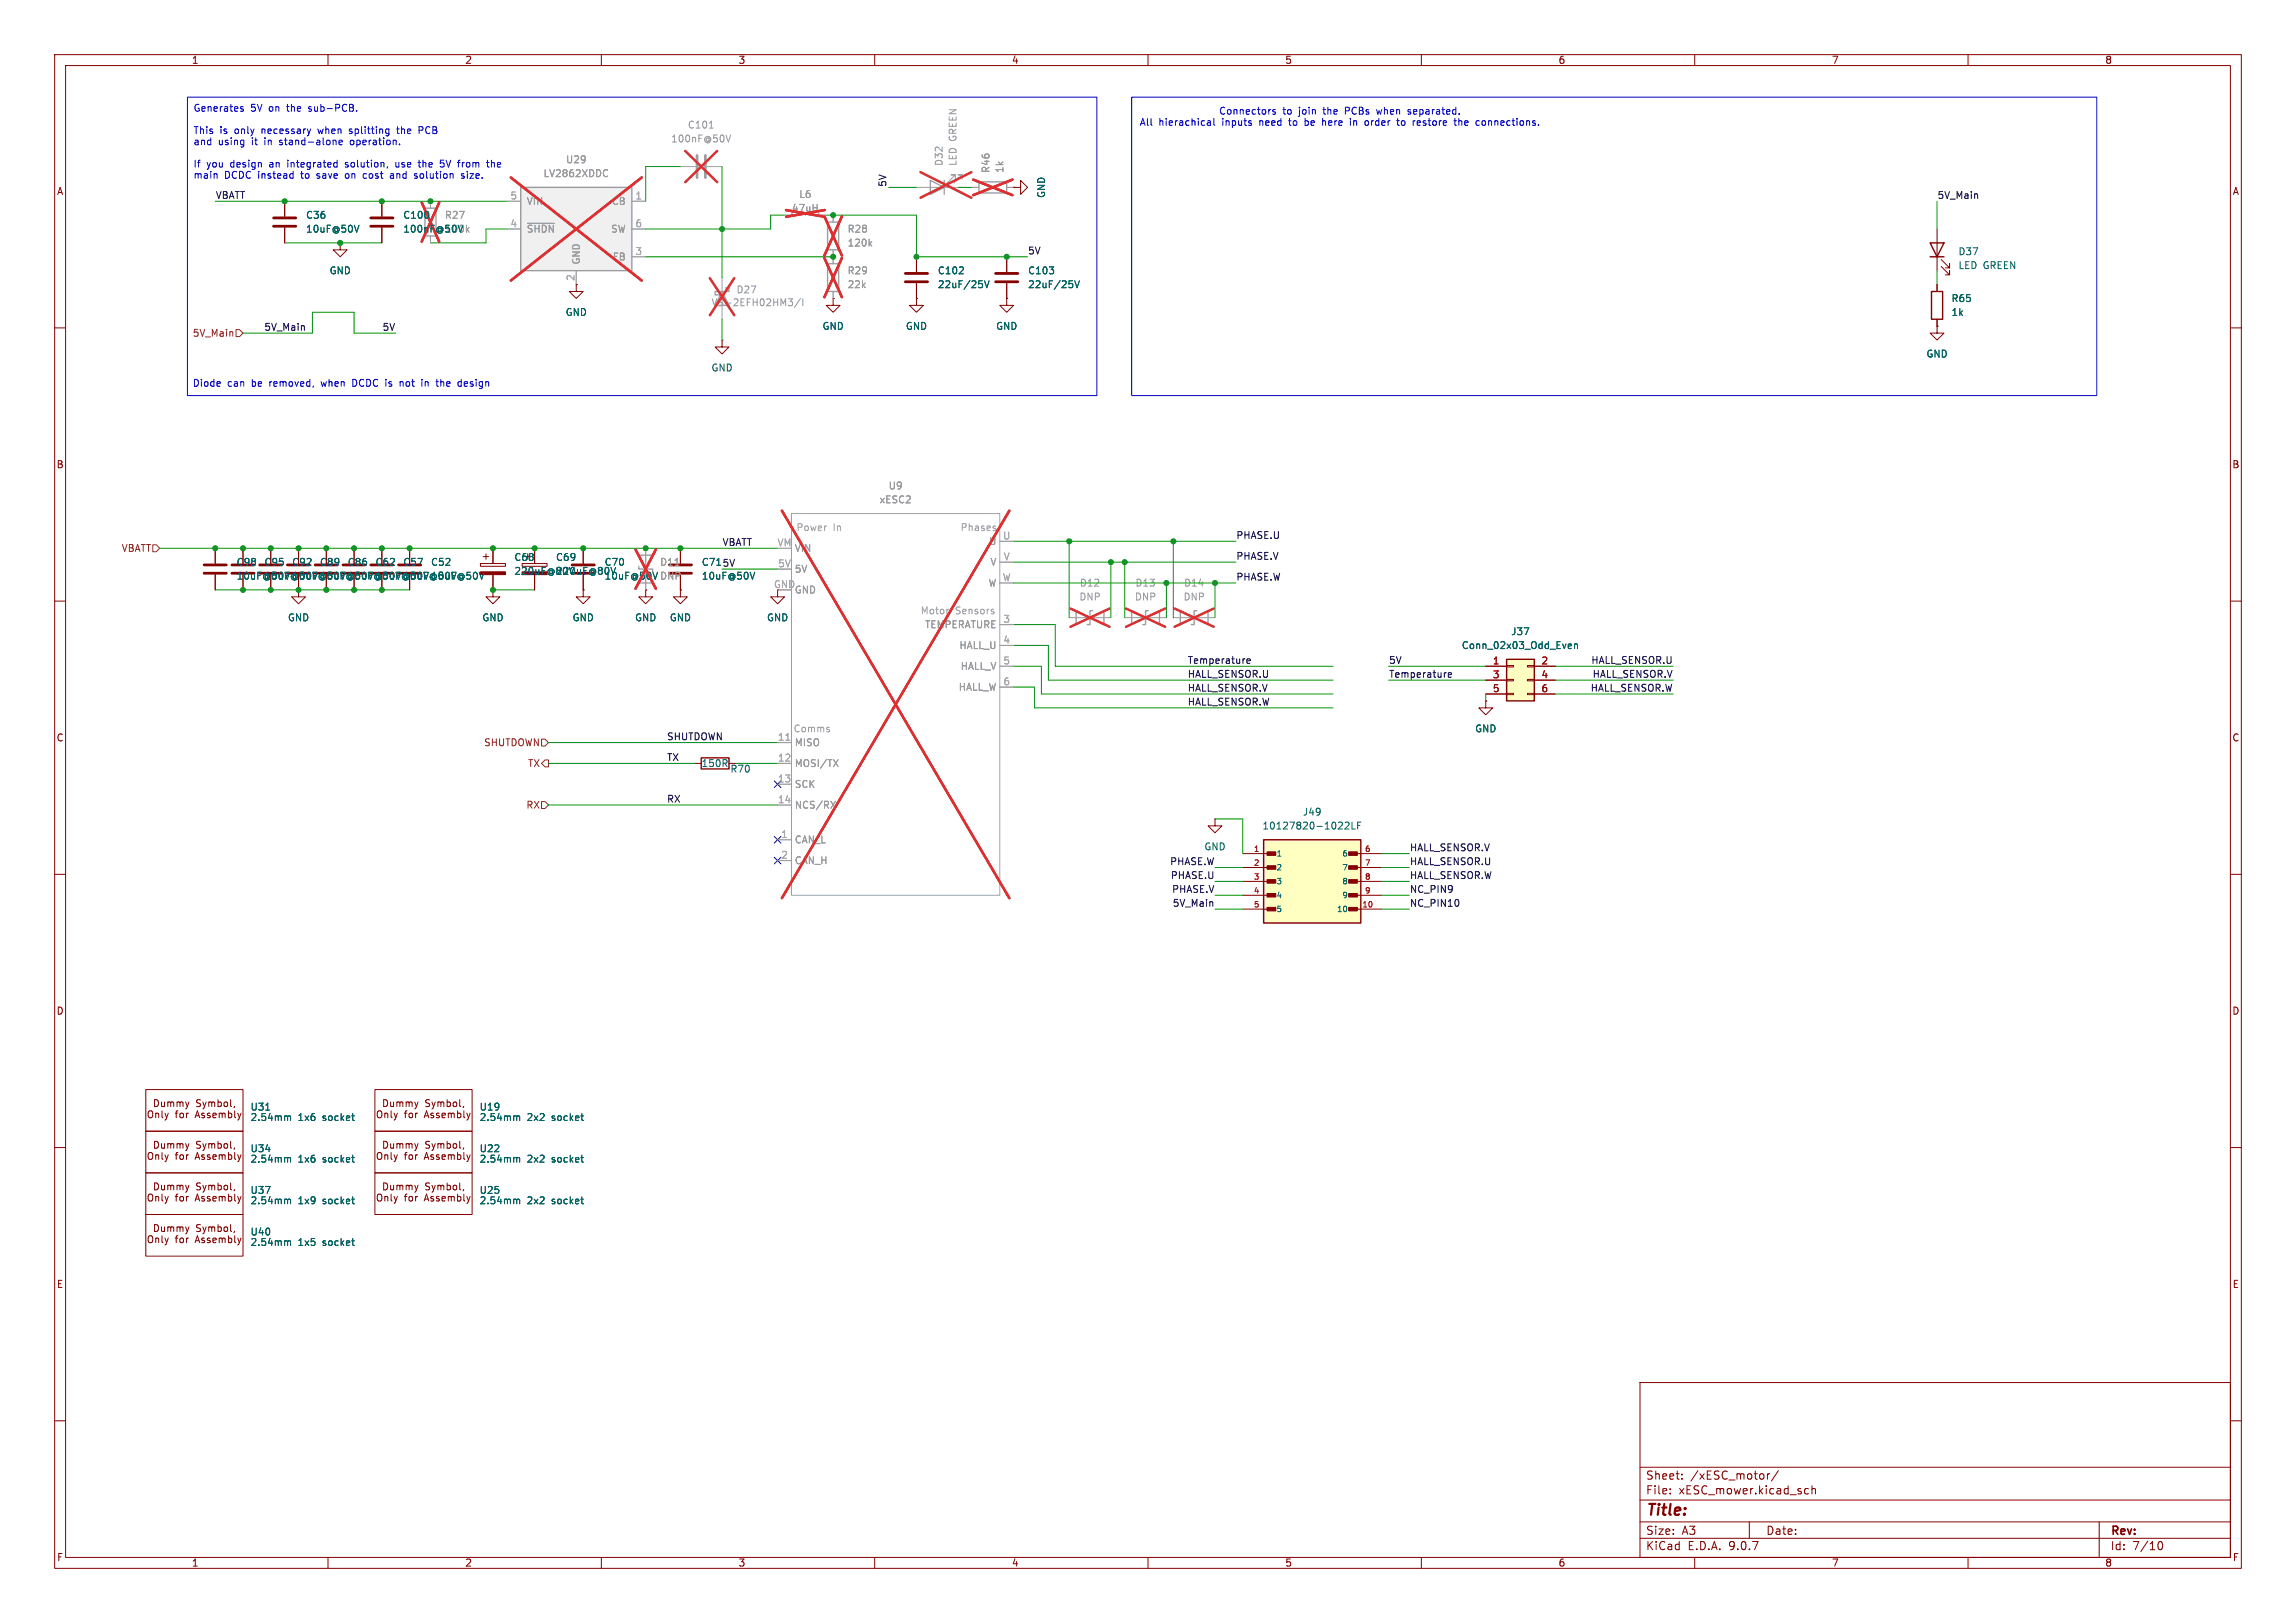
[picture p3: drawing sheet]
<svg xmlns="http://www.w3.org/2000/svg" width="420mm" height="297mm" viewBox="0 0 420 297" stroke-linecap="round" stroke-linejoin="round" font-family="sans-serif">
<defs><g id="words">
<text font-size="2.8" fill="#840000" x="301" y="277.9">Title:</text>
<g font-size="2.1" fill="#840000">
<text x="301" y="273.7">File:</text>
<text x="301" y="271">Sheet:</text>
<text x="307.1" y="273.7">xESC_mower.kicad_sch</text>
<text x="309.2" y="271">/xESC_motor/</text>
<text x="301" y="281.1">Size:</text>
<text x="307.6" y="281.1">A3</text>
<text x="323" y="281.1">Date:</text>
<text x="386" y="281.3">Rev:</text>
<text x="301" y="283.9">KiCad</text>
<text x="308.7" y="283.9">E.D.A.</text>
<text x="316.3" y="283.9">9.0.7</text>
<text x="386" y="283.9">Id:</text>
<text x="390.1" y="283.9">7/10</text>
</g>
<g font-size="1.8" fill="#840000">
<text x="35" y="11.9">1</text>
<text x="85" y="11.9">2</text>
<text x="135" y="11.9">3</text>
<text x="185" y="11.9">4</text>
<text x="235" y="11.9">5</text>
<text x="285" y="11.9">6</text>
<text x="335" y="11.9">7</text>
<text x="385" y="11.9">8</text>
<text x="10.3" y="35.9">A</text>
<text x="408.3" y="35.9">A</text>
<text x="105.2" y="51.5" transform="rotate(-90 105.2 51.5)">2</text>
<text x="10.3" y="85.9">B</text>
<text x="408.2" y="85.9">B</text>
<text x="10.3" y="135.9">C</text>
<text x="408.2" y="135.9">C</text>
<text x="10.3" y="185.9">D</text>
<text x="408.2" y="185.9">D</text>
<text x="40.4" y="203.8">for</text>
<text x="82.3" y="203.8">for</text>
<text x="40.4" y="211.4">for</text>
<text x="82.3" y="211.4">for</text>
<text x="40.4" y="219">for</text>
<text x="82.3" y="219">for</text>
<text x="40.4" y="226.7">for</text>
<text x="10.3" y="235.9">E</text>
<text x="408.3" y="235.9">E</text>
<text x="10.3" y="285.9">F</text>
<text x="35" y="286.9">1</text>
<text x="85" y="286.9">2</text>
<text x="135" y="286.9">3</text>
<text x="185" y="286.9">4</text>
<text x="235" y="286.9">5</text>
<text x="285" y="286.9">6</text>
<text x="335" y="286.9">7</text>
<text x="385" y="286.9">8</text>
<text x="408.3" y="285.9">F</text>
</g>
<g font-size="1.8" fill="#0000c2">
<text x="35.3" y="20.6">Generates</text>
<text x="45.9" y="20.6">5V</text>
<text x="49.3" y="20.6">on</text>
<text x="52.8" y="20.6">the</text>
<text x="56.9" y="20.6">sub-PCB.</text>
<text x="208.4" y="23.2">All</text>
<text x="212" y="23.2">hierachical</text>
<text x="222.9" y="21.2">Connectors</text>
<text x="223.7" y="23.2">inputs</text>
<text x="230.7" y="23.2">need</text>
<text x="234.7" y="21.2">to</text>
<text x="236.3" y="23.2">to</text>
<text x="237.7" y="21.2">join</text>
<text x="239.3" y="23.2">be</text>
<text x="242.4" y="21.2">the</text>
<text x="242.8" y="23.2">here</text>
<text x="246.5" y="21.2">PCBs</text>
<text x="248" y="23.2">in</text>
<text x="251" y="23.2">order</text>
<text x="252.5" y="21.2">when</text>
<text x="257.1" y="23.2">to</text>
<text x="258.4" y="21.2">separated.</text>
<text x="260.1" y="23.2">restore</text>
<text x="268" y="23.2">the</text>
<text x="272.1" y="23.2">connections.</text>
<text x="35.3" y="24.7">This</text>
<text x="35.3" y="26.8">and</text>
<text x="39.9" y="26.8">using</text>
<text x="40.2" y="24.7">is</text>
<text x="43" y="24.7">only</text>
<text x="46.2" y="26.8">it</text>
<text x="48.1" y="24.7">necessary</text>
<text x="48.7" y="26.8">in</text>
<text x="51.6" y="26.8">stand-alone</text>
<text x="58.7" y="24.7">when</text>
<text x="64.6" y="24.7">splitting</text>
<text x="64.7" y="26.8">operation.</text>
<text x="73.5" y="24.7">the</text>
<text x="77.7" y="24.7">PCB</text>
<text x="35.3" y="30.9">If</text>
<text x="35.3" y="32.9">main</text>
<text x="37.8" y="30.9">you</text>
<text x="41.1" y="32.9">DCDC instead</text>
<text x="42.2" y="30.9">design</text>
<text x="49.6" y="30.9">an</text>
<text x="53.1" y="30.9">integrated</text>
<text x="55.4" y="32.9">to</text>
<text x="58.4" y="32.9">save</text>
<text x="63.8" y="30.9">solution,</text>
<text x="63.8" y="32.9">on</text>
<text x="67.3" y="32.9">cost</text>
<text x="72.5" y="32.9">and</text>
<text x="73.2" y="30.9">use</text>
<text x="77.1" y="32.9">solution</text>
<text x="77.7" y="30.9">the</text>
<text x="81.8" y="30.9">5V</text>
<text x="85.3" y="30.9">from</text>
<text x="85.9" y="32.9">size.</text>
<text x="90.8" y="30.9">the</text>
<text x="35.2" y="71">Diode</text>
<text x="41.6" y="71">can</text>
<text x="46.2" y="71">be</text>
<text x="49.6" y="71">removed,</text>
<text x="59.3" y="71">when</text>
<text x="65.2" y="71">DCDC is</text>
<text x="74.2" y="71">not</text>
<text x="78.4" y="71">in</text>
<text x="81.3" y="71">the</text>
<text x="85.5" y="71">design</text>
</g>
<g font-size="1.8" fill="#989898">
<text x="125.7" y="23.7">C101</text>
<text x="122.7" y="26.3">100nF@50V</text>
<text x="99.3" y="32.6">LV2862XDDC</text>
<text x="103.4" y="30.1">U29</text>
<text x="172.6" y="30.5" transform="rotate(-90 172.6 30.5)">D32</text>
<text x="175.2" y="30.5" transform="rotate(-90 175.2 30.5)">LED GREEN</text>
<text x="181.2" y="31.7" transform="rotate(-90 181.2 31.7)">R46</text>
<text x="183.7" y="31.7" transform="rotate(-90 183.7 31.7)">1k</text>
<text x="81.3" y="40.2">R27</text>
<text x="96.3" y="37.7">VIN</text>
<text x="111.8" y="37.7">CB</text>
<text x="144.8" y="39">47uH</text>
<text x="146.1" y="36.4">L6</text>
<text x="96.3" y="42.8">~{SHDN}</text>
<text x="111.7" y="42.8">SW</text>
<text x="112" y="47.9">FB</text>
<text x="154.9" y="42.8">R28</text>
<text x="154.9" y="45.3">120k</text>
<text x="106.3" y="48.5" transform="rotate(-90 106.3 48.5)">GND</text>
<text x="134.6" y="53.9">D27</text>
<text x="154.9" y="52.9">22k</text>
<text x="154.9" y="50.4">R29</text>
<text x="130.1" y="56.2">VS-2EFH02HM3/I</text>
<text x="162.5" y="89.8">U9</text>
<text x="160.8" y="92.3">xESC2</text>
<text x="145.3" y="101.2">VIN</text>
<text x="180.8" y="99.9">U</text>
<text x="110.5" y="106.3">10uF@50V DNP</text>
<text x="120.7" y="103.7">D11</text>
<text x="145.3" y="105">5V</text>
<text x="180.7" y="107.5">W</text>
<text x="181.1" y="103.7">V</text>
<text x="197.4" y="107.5">D12</text>
<text x="207.6" y="107.5">D13</text>
<text x="216.5" y="107.5">D14</text>
<text x="197.4" y="110.1">DNP</text>
<text x="207.5" y="110.1">DNP</text>
<text x="216.4" y="110.1">DNP</text>
<text x="169.1" y="115.2">TEMPERATURE</text>
<text x="175.4" y="119">HALL_U</text>
<text x="175.6" y="122.8">HALL_V</text>
<text x="175.3" y="126.6">HALL_W</text>
<text x="145.3" y="136.8">MISO</text>
<text x="145.3" y="140.6">MOSI/TX</text>
<text x="145.3" y="144.4">SCK</text>
<text x="145.3" y="148.2">NCS/RX</text>
<text x="145.3" y="154.5">CAN_L</text>
<text x="145.3" y="158.3">CAN_H</text>
</g>
<g font-size="1.8" fill="#0f0f0f">
<text x="162.2" y="34.3" transform="rotate(-90 162.2 34.3)">5V</text>
<text x="39.4" y="36.5">VBATT</text>
<text x="354.3" y="36.5">5V_Main</text>
<text x="188" y="46.6">5V</text>
<text x="48.3" y="60.6">5V_Main</text>
<text x="69.9" y="60.6">5V</text>
<text x="132.1" y="100">VBATT</text>
<text x="226.1" y="98.7">PHASE.U</text>
<text x="132.1" y="103.8">5V</text>
<text x="226.1" y="106.3">PHASE.W</text>
<text x="226.1" y="102.5">PHASE.V</text>
<text x="217.2" y="121.6">Temperature</text>
<text x="217.2" y="124.1">HALL_SENSOR.U</text>
<text x="254" y="121.6">5V</text>
<text x="254" y="124.1">Temperature</text>
<text x="291" y="121.6">HALL_SENSOR.U</text>
<text x="291.2" y="124.1">HALL_SENSOR.V</text>
<text x="217.2" y="129.2">HALL_SENSOR.W</text>
<text x="217.2" y="126.7">HALL_SENSOR.V</text>
<text x="290.9" y="126.7">HALL_SENSOR.W</text>
<text x="121.9" y="135.5">SHUTDOWN</text>
<text x="121.9" y="139.4">TX</text>
<text x="121.9" y="147">RX</text>
<text x="257.8" y="155.9">HALL_SENSOR.V</text>
<text x="213.9" y="158.4">PHASE.W</text>
<text x="214.1" y="160.9">PHASE.U</text>
<text x="257.8" y="158.4">HALL_SENSOR.U</text>
<text x="257.8" y="160.9">HALL_SENSOR.W</text>
<text x="214.3" y="163.5">PHASE.V</text>
<text x="214.4" y="166">5V_Main</text>
<text x="257.8" y="163.5">NC_PIN9</text>
<text x="257.8" y="166">NC_PIN10</text>
</g>
<g font-size="1.8" fill="#006464">
<text x="55.9" y="40.2">C36</text>
<text x="73.7" y="40.2">C100</text>
<text x="191.4" y="36.3" transform="rotate(-90 191.4 36.3)">GND</text>
<text x="55.9" y="42.8">10uF@50V</text>
<text x="73.7" y="42.8">100nF@50V</text>
<text x="81.3" y="42.8">100k</text>
<text x="358.1" y="46.9">D37</text>
<text x="60.2" y="50.4">GND</text>
<text x="171.5" y="50.4">C102</text>
<text x="171.5" y="52.9">22uF/25V</text>
<text x="188" y="50.4">C103</text>
<text x="188" y="52.9">22uF/25V</text>
<text x="358.1" y="49.4">LED GREEN</text>
<text x="103.4" y="58">GND</text>
<text x="356.9" y="55.5">R65</text>
<text x="356.9" y="58">1k</text>
<text x="150.4" y="60.6">GND</text>
<text x="165.6" y="60.6">GND</text>
<text x="182.1" y="60.6">GND</text>
<text x="352.3" y="65.6">GND</text>
<text x="130" y="68.2">GND</text>
<text x="43.2" y="106.3">10uF@50V 10uF@50V 10uF@50V 10uF@50V</text>
<text x="43.2" y="103.7">C98</text>
<text x="48.3" y="106.3">10uF@50V 10uF@50V 10uF@50V 10uF@50V</text>
<text x="48.3" y="103.7">C95</text>
<text x="53.3" y="103.7">C92</text>
<text x="58.4" y="103.7">C89</text>
<text x="63.5" y="103.7">C86</text>
<text x="68.6" y="103.7">C62</text>
<text x="73.7" y="103.7">C57</text>
<text x="78.7" y="103.7">C52</text>
<text x="94" y="102.8">C68</text>
<text x="94" y="105.4">220uF@80V</text>
<text x="101.6" y="102.8">C69</text>
<text x="101.6" y="105.4">220uF@80V</text>
<text x="110.5" y="103.7">C70</text>
<text x="128.3" y="106.3">10uF@50V</text>
<text x="128.3" y="103.7">C71</text>
<text x="52.6" y="113.9">GND</text>
<text x="88.1" y="113.9">GND</text>
<text x="104.6" y="113.9">GND</text>
<text x="116.1" y="113.9">GND</text>
<text x="122.4" y="113.9">GND</text>
<text x="140.2" y="113.9">GND</text>
<text x="267.3" y="119">Conn_02x03_Odd_Even</text>
<text x="276.3" y="116.4">J37</text>
<text x="269.7" y="134.2">GND</text>
<text x="128.2" y="140.6">150R</text>
<text x="133.5" y="141.6">R70</text>
<text x="238.2" y="149.5">J49</text>
<text x="220.2" y="155.8">GND</text>
<text x="230.8" y="152">10127820-1022LF</text>
<text x="45.7" y="203.4">U31</text>
<text x="87.6" y="203.4">U19</text>
<text x="45.7" y="205.3">2.54mm</text>
<text x="54.5" y="205.3">1x6</text>
<text x="59.1" y="205.3">socket</text>
<text x="87.6" y="205.3">2.54mm</text>
<text x="96.4" y="205.3">2x2</text>
<text x="101" y="205.3">socket</text>
<text x="45.7" y="211">U34</text>
<text x="45.7" y="213">2.54mm</text>
<text x="54.5" y="213">1x6</text>
<text x="59.1" y="213">socket</text>
<text x="87.6" y="211">U22</text>
<text x="87.6" y="213">2.54mm</text>
<text x="96.4" y="213">2x2</text>
<text x="101" y="213">socket</text>
<text x="45.7" y="218.7">U37</text>
<text x="45.7" y="220.6">2.54mm</text>
<text x="54.5" y="220.6">1x9</text>
<text x="59.1" y="220.6">socket</text>
<text x="87.6" y="218.7">U25</text>
<text x="87.6" y="220.6">2.54mm</text>
<text x="96.4" y="220.6">2x2</text>
<text x="101" y="220.6">socket</text>
<text x="45.7" y="226.3">U40</text>
<text x="45.7" y="228.2">2.54mm</text>
<text x="54.5" y="228.2">1x5</text>
<text x="59.1" y="228.2">socket</text>
</g>
<g font-size="1.8" fill="#aaa">
<text x="93.3" y="36.6">5</text>
<text x="93.3" y="41.7">4</text>
<text x="116.1" y="36.6">1</text>
<text x="116.1" y="41.7">6</text>
<text x="116.1" y="46.7">3</text>
<text x="142.1" y="100.1">VM</text>
<text x="183.4" y="98.8">U</text>
<text x="141.5" y="107.7">GND</text>
<text x="142.3" y="103.9">5V</text>
<text x="183.3" y="106.4">W</text>
<text x="183.5" y="102.6">V</text>
<text x="145.3" y="108.8">GND</text>
<text x="183.4" y="114">3</text>
<text x="183.4" y="117.9">4</text>
<text x="183.4" y="121.7">5</text>
<text x="183.4" y="125.5">6</text>
<text x="142.2" y="135.6">11</text>
<text x="142.2" y="139.4">12</text>
<text x="142.2" y="143.3">13</text>
<text x="142.2" y="147.1">14</text>
<text x="142.8" y="153.4">1</text>
<text x="142.8" y="157.2">2</text>
</g>
<g font-size="1.8" fill="#725600">
<text x="35.2" y="61.8">5V_Main</text>
<text x="22.2" y="101.2">VBATT</text>
<text x="88.4" y="136.8">SHUTDOWN</text>
<text x="96.5" y="140.6">TX</text>
<text x="96.2" y="148.2">RX</text>
</g>
<g font-size="1.8" fill="#a1a1a1">
<text x="145.6" y="97.4">Power</text>
<text x="152.4" y="97.4">In</text>
<text x="175.6" y="97.4">Phases</text>
<text x="168.3" y="112.6">Motor</text>
<text x="174.8" y="112.6">Sensors</text>
<text x="145.1" y="134.2">Comms</text>
</g>
<g font-size="1.8" fill="#a90000">
<text x="273" y="121.7">1</text>
<text x="273" y="124.2">3</text>
<text x="281.9" y="121.7">2</text>
<text x="281.9" y="124.2">4</text>
<text x="273" y="126.7">5</text>
<text x="281.9" y="126.7">6</text>
</g>
<g font-size="1.4" fill="#a90000">
<text x="229.3" y="156">1</text>
<text x="249.6" y="156">6</text>
<text x="229.3" y="158.5">2</text>
<text x="229.3" y="161">3</text>
<text x="249.6" y="158.5">7</text>
<text x="249.6" y="161">8</text>
<text x="229.3" y="163.6">4</text>
<text x="229.3" y="166.1">5</text>
<text x="249.1" y="166.1">10</text>
<text x="249.6" y="163.6">9</text>
</g>
<g font-size="1.4" fill="#006464">
<text x="233.4" y="156.9">1</text>
<text x="233.4" y="159.5">2</text>
<text x="245.4" y="156.9">6</text>
<text x="245.4" y="159.5">7</text>
<text x="233.4" y="162">3</text>
<text x="233.4" y="164.6">4</text>
<text x="233.4" y="167.1">5</text>
<text x="244.4" y="167.1">10</text>
<text x="245.4" y="162">8</text>
<text x="245.4" y="164.6">9</text>
</g>
</g></defs>
<g fill="none" stroke="#840000" stroke-width=".18">
<path d="M10 10h400v277h-400zM12 12h396v273h-396zM60 10v2M110 10v2M160 10v2M210 10v2M260 10v2M310 10v2M360 10v2M10 60h2M408 60h2M10 110h2"/>
<path d="M408 110h2M10 160h2M408 160h2M10 210h2M408 210h2M300 253h108v32h-108zM10 260h2M300 278.5h108M300 274.5h108M300 268.5h108M305.5 273.2v.2M305.5 272.5v.1"/>
<path d="M307.7 270.5v.2M307.7 269.8v.1M320 278.5v3M323.3 269.7v1M323.7 269.7l-.3 .1-.1 .2M325.3 269.1l-1.3 1.9M330.2 273.3h.6M330.2 272.5h.6M331.4 272.5l.3-.1 .3 .1 .1 .9M331.4 271.9v1.5M384 278.5v6.5M408 260h2"/>
<path d="M60 285v2M110 285v2M160 285v2M210 285v2M260 285v2M300 281.5h108M310 285v2M360 285v2M394.7 282.7l.2-.5 .2-.1a.8 .8 0 0 1 .5 .7 .8 .8 0 0 1-.5 .8l-.2-.2-.2-.4"/>
</g>
<path d="M275.6 120.7h5.1v7.6h-5.1z" fill="#ffffc2"/>
<path d="M128.3 138.7h5v2h-5zM275.6 120.7h5.1v7.6h-5.1z" fill="none" stroke="#840000" stroke-width=".25"/>
<g fill="none" stroke="#840000" stroke-width=".18">
<path d="M52.1 36.8v2.8M69.8 36.8v2.8M52.1 41.7v2.8M62.2 44.5v1.2h1.3l-1.3 1.3-1.2-1.3h1.2M62.2 44.5h.1M69.8 41.7v2.8M152.4 54.6v1.3h1.3l-1.3 1.3-1.3-1.3h1.3M152.4 54.6h.1M167.6 54.6v1.3h1.3l-1.3 1.3-1.2-1.3h1.2M167.6 54.6h.1M167.6 47v2.8M167.6 51.8v2.8"/>
<path d="M184.1 54.6v1.3h1.3l-1.3 1.3-1.2-1.3h1.2M184.1 54.6h.1M184.1 47v2.8M184.1 51.8v2.8M69.8 100.3v2.8M69.8 105.2v2.8M74.9 100.3v2.8M74.9 105.2v2.8M106.7 108v1.2h1.2l-1.2 1.3-1.3-1.3h1.3M106.7 108h.1M106.7 100.3v2.8M106.7 105.2v2.8"/>
<path d="M118.1 108v1.2h1.3l-1.3 1.3-1.3-1.3h1.3M118.1 108h.1M124.5 108v1.2h1.2l-1.2 1.3-1.3-1.3h1.3M124.5 108h.1M124.5 100.3v2.8M124.5 105.2v2.8M142.2 108v1.2h1.3l-1.3 1.3-1.2-1.3h1.2M127 139.7h1.3M271.8 128.3v1.2h-1.3l1.3 1.3 1.2-1.3h-1.2M271.8 128.3h.1M271.8 121.9h3.8M271.8 124.5h3.8"/>
<path d="M271.8 127h3.8M275.6 121.8h1.3v.2h-1.3zM275.6 124.3h1.3v.3h-1.3zM275.6 126.9h1.3v.2h-1.3zM279.4 121.8h1.3v.2h-1.3zM279.4 124.3h1.3v.3h-1.3zM279.4 126.9h1.3v.2h-1.3zM280.7 121.9h3.8M280.7 124.5h3.8M280.7 127h3.8M26.7 199.4h17.7v7.6h-17.7zM27.2 203.5l.2-.2a.43 .43 0 0 1 .5 .4v.4a.42 .42 0 0 1-.4 .5 .42 .42 0 0 1-.4-.5z"/>
<path d="M28.3 201.2a.64 .64 0 0 1 .7 .7 .64 .64 0 0 1-.7 .6zM28.5 203.7v.8M28.5 203.8l.2-.1 .3 .1v.7M29.5 201.7l.1 .7 .3 .1 .2-.1M29.6 203.3v1.1l.2 .1M30.1 201.7v.8M30.2 203.7l.3 .8M30.5 204.5l-.3 .5M30.7 201.8l.4-.1 .1 .1M30.7 201.7v.8M30.8 203.7l-.3 .8M31.2 201.8l.2-.1h.3l.1 .8"/>
<path d="M31.2 201.8v.7M32.1 203.7h.4M32.4 201.8l.3-.1 .2 .1M32.4 201.7v.8M32.5 203.3l-.3 .2v1M32.9 201.8l.2-.1h.3l.1 .8M32.9 201.8v.7M33 203.8l.3-.1 .3 .2v.4l-.3 .2h-.3l-.1-.2zM34 201.7l.3 .8M34.1 203.7v.8M34.3 202.5l-.3 .4M34.5 203.7l-.4 .2"/>
<path d="M34.6 201.7l-.3 .8M35.7 204.5l.4-1.2 .4 1.2M35.8 204.2h.6M36.7 201.3l-.5-.1-.2 .2v.3l.6 .3 .1 .3-.3 .2-.4-.1M37.1 201.7l.3 .8M37.4 203.8l-.3-.1-.2 .2 .1 .2 .4 .1v.3h-.5M37.4 202.5l-.3 .4M37.7 201.7l-.3 .8M38.2 201.8l.4-.1 .1 .1M38.2 201.7v.8M38.4 203.8l-.3-.1-.2 .2 .1 .2 .4 .1v.3h-.5M38.7 201.8l.2-.1h.3l.1 .8"/>
<path d="M38.7 201.8v.7M38.9 204.1l.7-.1-.1-.2-.4-.1-.2 .2 .1 .6h.5M39.9 201.7h.5l.1 .6M39.9 201.2v1.3M40.1 203.7v.8M40.6 203.9v.6M41 202.3v-.4l.2-.2 .4 .1v.5M41.2 203.9v.6M41.8 203.3v1.2M42.2 201.2v1.1M42.3 204.4l-.1 .1h-.4M42.9 204.4l.2 .1"/>
<path d="M43.5 203.7l.3 .8M43.8 204.5l-.3 .5M44.1 203.7l-.3 .8M68.6 207h17.8v7.6h-17.8zM69.1 211.1l.2-.2a.43 .43 0 0 1 .6 .4v.4a.42 .42 0 0 1-.5 .5 .42 .42 0 0 1-.4-.5zM70.2 208.9a.64 .64 0 0 1 .7 .6 .64 .64 0 0 1-.7 .6zM70.4 211.4l.2-.1 .3 .1v.8M70.4 211.3v.9M71.5 209.3v.8h.3l.2-.1M71.5 210.9v1.1l.2 .2M72 209.3v.8M72.1 211.3l.3 .9"/>
<path d="M72.4 212.2l-.3 .4M72.6 209.4l.4-.1 .1 .2M72.6 209.3v.8M72.7 211.3l-.3 .9M73.1 209.5l.2-.2h.3l.1 .8M73.1 209.5v.6M74 211.3h.4M74.3 209.4l.4-.1 .1 .2M74.3 209.3v.8M74.4 210.9l-.3 .2v1.1M74.8 209.5l.2-.2h.3l.1 .8M74.8 209.5v.6"/>
<path d="M74.9 211.4l.3-.1 .3 .3v.3l-.3 .3-.3-.1-.1-.2zM75.9 209.3l.3 .8M76 211.3v.9M76.2 210.1l-.3 .4M76.4 211.3l-.4 .3M76.5 209.3l-.3 .8M77.6 212.2l.4-1.3 .4 1.3M77.7 211.8h.6M78.6 208.9h-.5l-.2 .1v.3l.6 .3 .1 .3-.3 .2h-.4M79 209.3l.3 .8M79.3 211.4l-.3-.1-.2 .2 .1 .2 .4 .1v.3h-.5M79.3 210.1l-.3 .4"/>
<path d="M79.6 209.3l-.3 .8M80.1 209.4l.4-.1 .1 .2M80.1 209.3v.8M80.3 211.4l-.3-.1-.2 .2 .1 .2 .4 .1v.3h-.5M80.6 209.5l.2-.2h.3l.1 .8M80.6 209.5v.6M80.9 211.7l.6-.1-.1-.2-.4-.1-.1 .2v.6h.5M81.8 209.3h.5l.1 .6M81.8 208.9v1.2M82 211.3v.9M82.5 211.5v.7M82.9 209.9v-.4l.2-.2 .4 .1v.5"/>
<path d="M83.1 211.5v.7M83.7 210.9v1.3M84.1 208.9v1M84.2 212l-.1 .2-.4-.1M84.8 212l.2 .2M85.4 211.3l.3 .9M85.7 212.2l-.3 .4M86 211.3l-.3 .9M26.7 222.2h17.7v7.7h-17.7zM27.2 226.3l.2-.2a.43 .43 0 0 1 .5 .5v.4a.42 .42 0 0 1-.4 .4 .42 .42 0 0 1-.4-.4zM28.3 224.1a.64 .64 0 0 1 .7 .6 .64 .64 0 0 1-.7 .7zM28.5 226.6v.8"/>
<path d="M28.5 226.7l.2-.1h.3v.8M29.5 224.5l.1 .8 .3 .1 .2-.2M29.6 226.1v1.1l.2 .2M30.1 224.5v.9M30.2 226.6l.3 .8M30.5 227.4l-.3 .4M30.7 224.5v.9M30.7 224.6l.4-.1 .1 .2M30.8 226.6l-.3 .8M31.2 224.7v.7M31.2 224.7l.2-.2 .3 .1 .1 .8M32.1 226.6h.4"/>
<path d="M32.4 224.5v.9M32.4 224.6l.3-.1 .2 .2M32.5 226.1l-.3 .2v1.1M32.9 224.7v.7M32.9 224.7l.2-.2 .3 .1 .1 .8M33 226.6h.3l.3 .2v.4l-.3 .2-.3-.1-.1-.1zM34 224.5l.3 .9M34.1 226.6v.8M34.3 225.4l-.3 .4M34.5 226.6l-.4 .2M34.6 224.5l-.3 .9M35.7 227.4l.4-1.3 .4 1.3"/>
<path d="M35.8 227h.6M36.7 224.2l-.5-.1-.2 .1v.4l.6 .2 .1 .3-.3 .3-.4-.1M37.1 224.5l.3 .9M37.4 226.6h-.3l-.2 .1 .1 .2 .4 .1v.3h-.5M37.4 225.4l-.3 .4M37.7 224.5l-.3 .9M38.2 224.5v.9M38.2 224.6l.4-.1 .1 .2M38.4 226.6h-.3l-.2 .1 .1 .2 .4 .1v.3h-.5M38.7 224.7v.7M38.7 224.7l.2-.2 .3 .1 .1 .8M38.9 227l.7-.1-.1-.3h-.4l-.2 .1 .1 .6h.5"/>
<path d="M39.9 224.1v1.3M39.9 224.6h.5l.1 .5M40.1 226.6v.8M40.6 226.7v.7M41 225.1v-.3l.2-.3 .4 .1v.5M41.2 226.7v.7M41.8 226.1v1.3M42.2 224.1v1.1M42.3 227.3l-.1 .1-.4-.1M42.9 227.2l.2 .2M43.5 226.6l.3 .8M43.8 227.4l-.3 .4"/>
<path d="M44.1 226.6l-.3 .8"/>
</g>
<g fill="none" stroke="#006464" stroke-width=".18">
<path d="M65.7 41.2l-.5 1.3M179.7 52v.5M180.1 51.4l.4 1.2 .4-1.2M196.2 52v.5M196.6 51.4l.4 1.2 .4-1.2M88.5 104.7l-.4 1.3M131.1 103.4h.7M138.1 104.7l-.5 1.3M287 117.8l.4 .1 .1 .2-.6 .2M287.4 118.6l-.4 .1M288 118l.2-.2 .3 .1 .1 .8M288 117.8v.9"/>
<path d="M48.6 203.1h.7M52.6 204.4l.2-.2 .3 .1v.7M94.5 212l.2-.2 .3 .1 .1 .8M52.6 227.2l.2-.1h.3v.8"/>
</g>
<path d="M77.7 38.1h2.1v5.1h-2.1zM151.4 40.6h2v5.1h-2zM151.4 48.3h2v5h-2zM116.8 101.6h2.6l-2.6 5.1h2.6zM116.8 103.6v.5h2.6v.5" fill="none" stroke="#a1a1a1" stroke-width=".25"/>
<g fill="none" stroke="#a1a1a1" stroke-width=".18">
<path d="M78.7 36.8v1.3M143.5 39.4h1.3M148.6 39.4a.64 .64 0 0 1 .6-.7 .64 .64 0 0 1 .7 .7h1.2M152.4 39.4v1.2M78.7 43.2v1.3M152.4 45.7v2.6M152.4 53.3v1.3M144.8 94h38.1v69.8h-38.1zM182 96.7l.2 .2-.2 .2M182 96.3h.1M182.9 99.1h2.5M118.1 100.3v7.7"/>
<path d="M173.4 111.5h.2M181.8 112v.3M182.9 102.9h2.5M182.9 114.3h2.5M182.9 118.1h2.5M142.2 135.9h2.6M142.2 139.7h2.6M151.7 133.6v.3M182.9 121.9h2.5M182.9 125.7h2.5M142.2 143.5h2.6M142.2 147.3h2.6"/>
<path d="M142.2 153.7h2.6M142.2 157.5h2.6"/>
</g>
<path d="M85.4 42l.4 .5M85.8 41.6l-.5 .5M159.1 44.5l.4 .5M159.5 44.2l-.5 .5M123.5 103.4h.7M152.5 139l.8 1.3M153.3 139l-.8 1.3M152 146.6l.8 1.3M152.8 146.6l-.8 1.3" fill="none" stroke="#989898" stroke-width=".18"/>
<path d="M77.1 37.1l3.2 7.1M80.3 37.1l-3.2 7.1M143.8 38.4l7.1 1.3M150.8 39.6l3.2 7.2M150.9 38.4l-7.1 1.3M154 39.6l-3.2 7.2M150.8 47.2l3.2 7.2M154 47.2l-3.2 7.2M143 93.5l41.6 70.9M184.6 93.5l-41.6 70.9M116.3 100.6l3.7 7.1M120 100.6l-3.7 7.1" fill="none" stroke="#e12e31" stroke-width=".46"/>
<g fill="none" stroke="#840000" stroke-width=".51">
<path d="M50 39.9h4.1M67.8 39.9h4.1M50 41.4h4.1M67.8 41.4h4.1M165.6 50h4.1M165.6 51.6h4.1M182.1 50h4.1M182.1 51.6h4.1M67.8 103.4h4.1M67.8 104.9h4.1M72.9 103.4h4.1M72.9 104.9h4.1"/>
<path d="M104.6 103.4h4.1M104.6 104.9h4.1M122.4 103.4h4.1M122.4 104.9h4.1"/>
</g>
<path d="M143.8 135.5h.7" fill="none" stroke="#aaa" stroke-width=".18"/>
<path d="M231.1 153.7h17.8v15.2h-17.8z" fill="#ffffc2"/>
<path d="M353.1 44.5h2.5l-1.3 2.5zM353.1 47h2.5M353.3 53.3h2v5.1h-2zM231.1 153.7h17.8v15.2h-17.8z" fill="none" stroke="#840000" stroke-width=".25"/>
<g fill="#840000" stroke="#840000" stroke-width=".18">
<path d="M231.8 155.9h1.6v.6h-1.6z"/>
<path d="M231.8 158.4h1.6v.7h-1.6z"/>
<path d="M231.8 161h1.6v.6h-1.6z"/>
<path d="M231.8 163.5h1.6v.6h-1.6z"/>
<path d="M231.8 166.1h1.6v.6h-1.6z"/>
<path d="M246.7 155.9h1.6v.6h-1.6z"/>
<path d="M246.7 158.4h1.6v.7h-1.6z"/>
<path d="M246.7 161h1.6v.6h-1.6z"/>
<path d="M246.7 163.5h1.6v.6h-1.6z"/>
<path d="M246.7 166.1h1.6v.6h-1.6z"/>
</g>
<g fill="none" stroke="#840000" stroke-width=".18">
<path d="M185.4 34.3h1.3v-1.3l1.3 1.3-1.3 1.3v-1.3M185.4 34.3h.1M105.4 52.1v1.2h1.3l-1.3 1.3-1.3-1.3h1.3M354.3 59.7v1.3h1.3l-1.3 1.2-1.2-1.2h1.2M354.3 59.7h.1M354.3 41.9v7.6M354.3 52.1v1.2M354.3 58.4v1.3M355.1 48.8l1.5 1.5v-.8v.8h-.7M355.1 47.5l1.5 1.5v-.7v.7h-.7M132.1 62.2v1.3h1.2l-1.2 1.3-1.3-1.3h1.3M132.1 62.2h.1"/>
<path d="M39.4 100.3v2.8M39.4 105.2v2.8M44.4 100.3v2.8M44.4 105.2v2.8M49.5 100.3v2.8M49.5 105.2v2.8M54.6 108v1.2h1.3l-1.3 1.3-1.3-1.3h1.3M54.6 108h.1M54.6 100.3v2.8M54.6 105.2v2.8M59.7 100.3v2.8M59.7 105.2v2.8"/>
<path d="M64.8 100.3v2.8M64.8 105.2v2.8M222.2 149.9v1.2h-1.2l1.2 1.3 1.3-1.3h-1.3M222.2 149.9h.1M227.3 156.2h5.1M227.3 158.8h5.1M247.6 156.2h5.1M247.6 158.8h5.1M227.3 161.3h5.1M227.3 163.8h5.1M227.3 166.4h5.1M247.6 161.3h5.1"/>
<path d="M247.6 163.8h5.1M247.6 166.4h5.1M68.6 199.4h17.8v7.6h-17.8zM26.7 214.6h17.7v7.6h-17.7zM26.7 207h17.7v7.6h-17.7zM27.2 218.7l.2-.2a.43 .43 0 0 1 .5 .4v.5a.42 .42 0 0 1-.4 .4 .42 .42 0 0 1-.4-.4zM27.2 211.1l.2-.2a.43 .43 0 0 1 .5 .4v.4a.42 .42 0 0 1-.4 .5 .42 .42 0 0 1-.4-.5zM28.3 216.5a.64 .64 0 0 1 .7 .6 .64 .64 0 0 1-.7 .6zM28.3 208.9a.64 .64 0 0 1 .7 .6 .64 .64 0 0 1-.7 .6zM28.5 219.1l.2-.2 .3 .1v.8M28.5 211.4l.2-.1 .3 .1v.8M28.5 211.3v.9"/>
<path d="M28.5 218.9v.9M29.5 216.9l.1 .8h.3l.2-.1M29.5 209.3l.1 .8h.3l.2-.1M29.6 218.5v1.1l.2 .2M29.6 210.9v1.1l.2 .2M30.1 209.3v.8M30.1 216.9v.8M30.2 218.9l.3 .9M30.2 211.3l.3 .9M30.5 219.8l-.3 .4M30.5 212.2l-.3 .4M30.7 217l.4-.1 .1 .2"/>
<path d="M30.7 209.3v.8M30.7 216.9v.8M30.7 209.4l.4-.1 .1 .2M30.8 218.9l-.3 .9M30.8 211.3l-.3 .9M31.2 217.1l.2-.2 .3 .1 .1 .7M31.2 209.5v.6M31.2 217.1v.6M31.2 209.5l.2-.2h.3l.1 .8M32.1 218.9h.4M32.1 211.3h.4M32.4 217l.3-.1 .2 .2"/>
<path d="M32.4 209.3v.8M32.4 216.9v.8M32.4 209.4l.3-.1 .2 .2M32.5 218.5l-.3 .2v1.1M32.5 210.9l-.3 .2v1.1M32.9 217.1l.2-.2 .3 .1 .1 .7M32.9 209.5v.6M32.9 217.1v.6M32.9 209.5l.2-.2h.3l.1 .8M33 219l.3-.1 .3 .3v.3l-.3 .3-.3-.1-.1-.2zM33 211.4l.3-.1 .3 .3v.3l-.3 .3-.3-.1-.1-.2zM34 216.9l.3 .8"/>
<path d="M34 209.3l.3 .8M34.1 211.3v.9M34.1 218.9v.9M34.3 217.7l-.3 .5M34.3 210.1l-.3 .4M34.5 218.9l-.4 .3M34.5 211.3l-.4 .3M34.6 216.9l-.3 .8M34.6 209.3l-.3 .8M35.7 219.8l.4-1.3 .4 1.3M35.7 212.2l.4-1.3 .4 1.3M35.8 219.4h.6"/>
<path d="M35.8 211.8h.6M36.7 216.5h-.5l-.2 .1v.4l.6 .2 .1 .3-.3 .2h-.4M36.7 208.9h-.5l-.2 .1v.3l.6 .3 .1 .3-.3 .2h-.4M37.1 216.9l.3 .8M37.1 209.3l.3 .8M37.4 219l-.3-.1-.2 .2 .1 .2 .4 .1v.3h-.5M37.4 211.4l-.3-.1-.2 .2 .1 .2 .4 .1v.3h-.5M37.4 210.1l-.3 .4M37.4 217.7l-.3 .5M37.7 216.9l-.3 .8M37.7 209.3l-.3 .8M38.2 217l.4-.1 .1 .2"/>
<path d="M38.2 209.3v.8M38.2 216.9v.8M38.2 209.4l.4-.1 .1 .2M38.4 219l-.3-.1-.2 .2 .1 .2 .4 .1v.3h-.5M38.4 211.4l-.3-.1-.2 .2 .1 .2 .4 .1v.3h-.5M38.7 217.1l.2-.2 .3 .1 .1 .7M38.7 209.5v.6M38.7 217.1v.6M38.7 209.5l.2-.2h.3l.1 .8M38.9 219.4l.7-.2-.1-.2-.4-.1-.2 .2 .1 .6h.5M38.9 211.7l.7-.1-.1-.2-.4-.1-.2 .2 .1 .6h.5M39.9 217h.5l.1 .5"/>
<path d="M39.9 208.9v1.2M39.9 216.5v1.2M39.9 209.3h.5l.1 .6M40.1 211.3v.9M40.1 218.9v.9M40.6 211.5v.7M40.6 219.1v.7M41 217.5v-.4l.2-.2 .4 .1v.5M41 209.9v-.4l.2-.2 .4 .1v.5M41.2 211.5v.7M41.2 219.1v.7M41.8 210.9v1.3"/>
<path d="M41.8 218.5v1.3M42.2 208.9v1M42.2 216.5v1.1M42.3 219.7l-.1 .1-.4-.1M42.3 212l-.1 .2-.4-.1M42.9 219.6l.2 .2M42.9 212l.2 .2M43.5 218.9l.3 .9M43.5 211.3l.3 .9M43.8 219.8l-.3 .4M43.8 212.2l-.3 .4M44.1 218.9l-.3 .9"/>
<path d="M44.1 211.3l-.3 .9M68.6 214.6h17.8v7.6h-17.8zM69.1 218.7l.2-.2a.43 .43 0 0 1 .6 .4v.5a.42 .42 0 0 1-.5 .4 .42 .42 0 0 1-.4-.4zM69.1 203.5l.2-.2a.43 .43 0 0 1 .6 .4v.4a.42 .42 0 0 1-.5 .5 .42 .42 0 0 1-.4-.5zM70.2 201.2a.64 .64 0 0 1 .7 .7 .64 .64 0 0 1-.7 .6zM70.2 216.5a.64 .64 0 0 1 .7 .6 .64 .64 0 0 1-.7 .6zM70.4 203.8l.2-.1 .3 .1v.7M70.4 219.1l.2-.2 .3 .1v.8M70.4 203.7v.8M70.4 218.9v.9M71.5 216.9v.8h.3l.2-.1M71.5 201.7v.7l.3 .1 .2-.1"/>
<path d="M71.5 218.5v1.1l.2 .2M71.5 203.3v1.1l.2 .1M72 201.7v.8M72 216.9v.8M72.1 218.9l.3 .9M72.1 203.7l.3 .8M72.4 219.8l-.3 .4M72.4 204.5l-.3 .5M72.6 217l.4-.1 .1 .2M72.6 201.7v.8M72.6 216.9v.8M72.6 201.8l.4-.1 .1 .1"/>
<path d="M72.7 218.9l-.3 .9M72.7 203.7l-.3 .8M73.1 217.1l.2-.2 .3 .1 .1 .7M73.1 201.8v.7M73.1 217.1v.6M73.1 201.8l.2-.1h.3l.1 .8M74 218.9h.4M74 203.7h.4M74.3 217l.4-.1 .1 .2M74.3 201.7v.8M74.3 216.9v.8M74.3 201.8l.4-.1 .1 .1"/>
<path d="M74.4 218.5l-.3 .2v1.1M74.4 203.3l-.3 .2v1M74.8 217.1l.2-.2 .3 .1 .1 .7M74.8 201.8v.7M74.8 217.1v.6M74.8 201.8l.2-.1h.3l.1 .8M74.9 203.8l.3-.1 .3 .2v.4l-.3 .2h-.3l-.1-.2zM74.9 219l.3-.1 .3 .3v.3l-.3 .3-.3-.1-.1-.2zM75.9 216.9l.3 .8M75.9 201.7l.3 .8M76 203.7v.8M76 218.9v.9"/>
<path d="M76.2 217.7l-.3 .5M76.2 202.5l-.3 .4M76.4 218.9l-.4 .3M76.4 203.7l-.4 .2M76.5 216.9l-.3 .8M76.5 201.7l-.3 .8M77.6 219.8l.4-1.3 .4 1.3M77.6 204.5l.4-1.2 .4 1.2M77.7 219.4h.6M77.7 204.2h.6M78.6 216.5h-.5l-.2 .1v.4l.6 .2 .1 .3-.3 .2h-.4M78.6 201.3l-.5-.1-.2 .2v.3l.6 .3 .1 .3-.3 .2-.4-.1"/>
<path d="M79 216.9l.3 .8M79 201.7l.3 .8M79.3 219l-.3-.1-.2 .2 .1 .2 .4 .1v.3h-.5M79.3 203.8l-.3-.1-.2 .2 .1 .2 .4 .1v.3h-.5M79.3 217.7l-.3 .5M79.3 202.5l-.3 .4M79.6 216.9l-.3 .8M79.6 201.7l-.3 .8M80.1 217l.4-.1 .1 .2M80.1 201.7v.8M80.1 216.9v.8M80.1 201.8l.4-.1 .1 .1"/>
<path d="M80.3 219l-.3-.1-.2 .2 .1 .2 .4 .1v.3h-.5M80.3 203.8l-.3-.1-.2 .2 .1 .2 .4 .1v.3h-.5M80.6 217.1l.2-.2 .3 .1 .1 .7M80.6 201.8v.7M80.6 217.1v.6M80.6 201.8l.2-.1h.3l.1 .8M80.9 219.4l.6-.2-.1-.2-.4-.1-.1 .2v.6h.5M80.9 204.1l.6-.1-.1-.2-.4-.1-.1 .2v.6h.5M81.8 217h.5l.1 .5M81.8 201.2v1.3M81.8 216.5v1.2M81.8 201.7h.5l.1 .6"/>
<path d="M82 203.7v.8M82 218.9v.9M82.5 203.9v.6M82.5 219.1v.7M82.9 217.5v-.4l.2-.2 .4 .1v.5M82.9 202.3v-.4l.2-.2 .4 .1v.5M83.1 203.9v.6M83.1 219.1v.7M83.7 203.3v1.2M83.7 218.5v1.3M84.1 201.2v1.1M84.1 216.5v1.1"/>
<path d="M84.2 219.7l-.1 .1-.4-.1M84.2 204.4l-.1 .1h-.4M84.8 219.6l.2 .2M84.8 204.4l.2 .1M85.4 218.9l.3 .9M85.4 203.7l.3 .8M85.7 219.8l-.3 .4M85.7 204.5l-.3 .5M86 218.9l-.3 .9M86 203.7l-.3 .8"/>
</g>
<path d="M246 150.6l.5-.2 .3 .4-.8 .9h.8M247.3 150.4v1.3h.6M248.3 151h.5M249 150.4h-.7v1.3M52.6 219.6l.2-.2 .3 .1v.8M52.6 212l.2-.2 .3 .1v.8M94.5 219.6l.2-.2 .3 .1 .1 .8M94.5 204.4l.2-.2 .3 .1 .1 .7" fill="none" stroke="#006464" stroke-width=".18"/>
<path d="M37.3 103.4h4.1M37.3 104.9h4.1M42.4 103.4h4.1M42.4 104.9h4.1M47.5 103.4h4.1M47.5 104.9h4.1M52.6 103.4h4M52.6 104.9h4M57.7 103.4h4M57.7 104.9h4M62.7 103.4h4.1M62.7 104.9h4.1" fill="none" stroke="#840000" stroke-width=".51"/>
<path d="M170.2 33l2.5 1.3-2.5 1.3zM172.7 33v2.6M179.1 33.3h5v2h-5zM132.1 53.3l1.2 2.6h-2.5zM132.7 52.7h.6v.6h-2.5v.7h.6M196.8 111.8l5.1 2.5v-2.5l-5.1 2.5zM199.9 111.8h-.5v2.5h-.5M207 111.8l5.1 2.5v-2.5l-5.1 2.5zM210.1 111.8h-.6v2.5h-.5M215.9 111.8l5.1 2.5v-2.5l-5.1 2.5zM218.9 111.8h-.5v2.5h-.5" fill="none" stroke="#a1a1a1" stroke-width=".25"/>
<path d="M167.6 34.3h7.7M174.8 32.8v-.8h-.8h.8l-1.6 1.5M176 32.8v-.8h-.7h.7l-1.5 1.5M177.8 34.3h1.3M184.1 34.3h1.3M132.1 50.8v7.6M195.6 113h7.6M205.7 113h7.7M214.6 113h7.6" fill="none" stroke="#a1a1a1" stroke-width=".18"/>
<path d="M168.4 31.5l9.3 4.7M177.7 31.5l-9.3 4.7M178 32.9l7.2 2.8M185.2 32.9l-7.2 2.8M129.8 50.9l4.5 6.8M134.3 50.9l-4.5 6.8M195.8 111.4l7.2 3.3M203 111.4l-7.2 3.3M206 111.4l7.1 3.3M213.1 111.4l-7.1 3.3M214.9 111.4l7.1 3.3M222 111.4l-7.1 3.3" fill="none" stroke="#e12e31" stroke-width=".46"/>
<path d="M144.2 54.7h.8l-.4 .5 .3 .1 .1 .4-.3 .3h-.3M146.4 54.6l-1.1 1.7M146.9 54.7v1.3" fill="none" stroke="#989898" stroke-width=".18"/>
<path d="M95.2 34.3h20.4v15.2h-20.4z" fill="#f0f0f0"/>
<path d="M95.2 34.3h20.4v15.2h-20.4z" fill="none" stroke="#a1a1a1" stroke-width=".25"/>
<g fill="none" stroke="#a1a1a1" stroke-width=".18">
<path d="M78.7 36.8v1.3M92.7 36.8h2.5M115.6 36.8h2.5M124.5 30.5h2.8M129.3 30.5h2.8M143.5 39.4h1.3M149.9 39.4h1.2M152.4 39.4v1.2M177.8 34.3h1.3M184.1 34.3h1.3M78.7 43.2v1.3M92.7 41.9h2.5"/>
<path d="M105.4 49.5v2.6M115.6 41.9h2.5M115.6 47h2.5M152.4 45.7v2.6M152.4 53.3v1.3M182.9 99.1h2.5M118.1 100.3v2.6M118.1 105.4v2.6M182.9 102.9h2.5M182.9 114.3h2.5M182.9 118.1h2.5M142.2 135.9h2.6"/>
<path d="M142.2 139.7h2.6M182.9 121.9h2.5M182.9 125.7h2.5M142.2 143.5h2.6M142.2 147.3h2.6M142.2 153.7h2.6M142.2 157.5h2.6"/>
</g>
<g fill="none" stroke="#989898" stroke-width=".18">
<path d="M110.9 31.1l.3 .1M111.2 32.2l-.3 .1M129.8 23.4h.7M132.8 24.7l.4 1.3 .5-1.3M85.4 42l.4 .5M85.8 41.6l-.5 .5M96.5 40.9h4.9M159.1 44.5l.4 .5M159.5 44.2l-.5 .5M123.5 103.4h.7M152.5 139l.8 1.3M153.3 139l-.8 1.3"/>
<path d="M152 146.6l.8 1.3M152.8 146.6l-.8 1.3"/>
</g>
<g fill="none" stroke="#e12e31" stroke-width=".46">
<path d="M77.1 37.1l3.2 7.1M80.3 37.1l-3.2 7.1M93.4 32.5l24 18.8M117.4 32.5l-24 18.8M125.3 27.6l5.9 5.7M131.2 27.6l-5.9 5.7M143.8 38.4l7.1 1.3M150.8 39.6l3.2 7.2M150.9 38.4l-7.1 1.3M154 39.6l-3.2 7.2M178 32.9l7.2 2.8M185.2 32.9l-7.2 2.8"/>
<path d="M150.8 47.2l3.2 7.2M154 47.2l-3.2 7.2M143 93.5l41.6 70.9M184.6 93.5l-41.6 70.9M116.3 100.6l3.7 7.1M120 100.6l-3.7 7.1"/>
</g>
<path d="M127.5 28.4v4.1M129 28.4v4.1" fill="none" stroke="#a1a1a1" stroke-width=".51"/>
<g fill="none" stroke="#840000" stroke-width=".18">
<path d="M52.1 36.8v2.8M69.8 36.8v2.8M185.4 34.3h.1M52.1 41.7v2.8M62.2 44.5h.1M69.8 41.7v2.8M152.4 54.6h.1M167.6 54.6h.1M167.6 47v2.8M167.6 51.8v2.8M184.1 54.6h.1M184.1 47v2.8"/>
<path d="M184.1 51.8v2.8M354.3 59.7h.1M354.3 52.1v1.2M354.3 58.4v1.3M39.4 100.3v2.8M39.4 105.2v2.8M44.4 100.3v2.8M44.4 105.2v2.8M49.5 100.3v2.8M49.5 105.2v2.8M54.6 108h.1M54.6 100.3v2.8"/>
<path d="M54.6 105.2v2.8M59.7 100.3v2.8M59.7 105.2v2.8M64.8 100.3v2.8M64.8 105.2v2.8M69.8 100.3v2.8M69.8 105.2v2.8M74.9 100.3v2.8M74.9 105.2v2.8M87.9 103.1h4.6v.5h-4.6zM88.4 101.9h1M88.9 101.3v1.1"/>
<path d="M90.2 108v1.2h1.2l-1.2 1.3-1.3-1.3h1.3M90.2 108h.1M90.2 100.3v2.8M90.2 105.2v2.8M95.5 103.1h4.6v.5h-4.6zM97.8 100.3v2.8M97.8 105.2v2.8M106.7 108h.1M106.7 100.3v2.8M106.7 105.2v2.8M118.1 108h.1M124.5 108h.1"/>
<path d="M124.5 100.3v2.8M124.5 105.2v2.8M271.8 128.3h.1M271.8 121.9h3.8M271.8 124.5h3.8M271.8 127h3.8M280.7 121.9h3.8M280.7 124.5h3.8M280.7 127h3.8"/>
</g>
<g fill="#840000" stroke="#840000" stroke-width=".18">
<path d="M95.5 104.6h4.6v.6h-4.6z"/>
<path d="M87.9 104.6h4.6v.6h-4.6z"/>
</g>
<g fill="none" stroke="#006464" stroke-width=".18">
<path d="M65.7 41.2l-.5 1.3M179.7 52v.5M180.1 51.4l.4 1.2 .4-1.2M196.2 52v.5M196.6 51.4l.4 1.2 .4-1.2M88.5 104.7l-.4 1.3M111.8 103.8l.4 1.3 .4-1.3M131.1 103.4h.7M138.1 104.7l-.5 1.3M287 117.8l.4 .1 .1 .2-.6 .2M287.4 118.6l-.4 .1M288 118l.2-.2 .3 .1 .1 .8"/>
<path d="M288 117.8v.9M48.6 203.1h.7M52.6 219.6l.2-.2 .3 .1v.8M52.6 204.4l.2-.2 .3 .1v.7M52.6 212l.2-.2 .3 .1v.8M94.5 219.6l.2-.2 .3 .1 .1 .8M94.5 212l.2-.2 .3 .1 .1 .8M94.5 204.4l.2-.2 .3 .1 .1 .7M52.6 227.2l.2-.1h.3v.8"/>
</g>
<path d="M43.2 60.3h.6l.6 .7-.6 .6h-.6zM27.9 99.7h.7l.6 .6-.6 .7h-.7zM99.1 135.3h.6l.6 .6-.6 .6h-.6zM99.7 139.1h.6v1.2h-.6l-.6-.6zM99.1 146.7h.6l.6 .6-.6 .7h-.6z" fill="none" stroke="#725600" stroke-width=".18"/>
<path d="M228.1 121l.6-.1-.1-.3h-.3l-.2 .1 .1 .6h.4M264.9 123.5l.6-.1v-.2l-.4-.1-.2 .2 .1 .6h.5M266.8 164.8v.8" fill="none" stroke="#0f0f0f" stroke-width=".18"/>
<g fill="none" stroke="#009600" stroke-width=".18">
<path d="M39.4 36.8h53.3M124.5 30.5h-6.4v6.3M132.1 30.5v20.3M143.5 39.4h-2.5v2.5h-22.9M151.1 39.4h16.5v7.6h20.4M162.6 34.3h5M175.3 34.3h2.5M354.3 36.8v5.1M52.1 44.5h17.7M92.7 41.9h-3.8v2.6h-10.2M118.1 47h34.3M132.1 58.4v3.8"/>
<path d="M354.3 49.5v2.6M44.4 61h12.7v-3.8h7.7v3.8h7.6M185.4 99.1h40.7M195.6 99.1v13.9M214.6 99.1v13.9M29.2 100.3h113M39.4 108h35.5M90.2 108h7.6M132.1 104.1h10.1M185.4 118.1h6.4v6.4h52M185.4 106.7h40.7M185.4 102.9h40.7"/>
<path d="M185.4 114.3h7.6v7.6h50.8M203.2 102.9v10.1M205.7 102.9v10.1M213.4 106.7v6.3M222.2 106.7v6.3M100.3 139.7h26.7M100.3 135.9h41.9M134.6 139.7h7.6M185.4 121.9h5.1v5.1h53.3M185.4 125.7h3.8v3.8h54.6M254 124.5h17.8M254 121.9h17.8"/>
<path d="M271.8 127v1.3M284.5 124.5h21.6M284.5 127h21.6M284.5 121.9h21.6M100.3 147.3h41.9M222.2 158.8h5.1M222.2 149.9h5.1v6.3M252.7 156.2h5.1M252.7 158.8h5.1M222.2 163.8h5.1M222.2 166.4h5.1M222.2 161.3h5.1"/>
<path d="M252.7 163.8h5.1M252.7 166.4h5.1M252.7 161.3h5.1"/>
</g>
<path d="M141.6 153.1l1.2 1.2M141.6 156.9l1.2 1.2M141.6 142.9l1.2 1.2M142.8 153.1l-1.2 1.2M142.8 156.9l-1.2 1.2M142.8 142.9l-1.2 1.2" fill="none" stroke="#000084" stroke-width=".18"/>
<g fill="none" stroke="#0000c2" stroke-width=".18">
<path d="M34.3 17.8h166.4v54.6h-166.4zM44.1 19.9l.4 .2v.2l-.4 .1M44.1 19.6h.4M207 17.8h176.5v54.6h-176.5zM39.6 31.8l.1 .8M53.6 31.4v1.2M53.6 32.6h-.1M56.8 23.6l-.3 .8M61.3 25.6l.2 .2v.7M61.3 29.7l.4 .1M61.7 29.3v1.3M61.7 30.5l-.4 .1"/>
<path d="M62 26.1l.6-.2v-.2l-.4-.1-.2 .2 .1 .6h.5M63.2 30.5l.1 .1M63.3 31.8l-.1 .2 .1 .6M63.3 29.7l-.1 .2 .1 .3M63.9 24.4h.1M64.1 23.6l-.2 .2 .2 .2M64.2 25.7l-.1 .2 .1 .5M65.2 20.2v.2M66.9 31.8h-.3l-.2 .2 .1 .5 .4 .1M70.9 30.5l-.1 .2M71 23.6l.1 .1M71.1 23.6v1l-.1 .2"/>
<path d="M71.1 24.4h-.1M71.4 31.8h.5M72 32.1h-.4l-.2 .2 .2 .3h.4M72.4 29.7v.7l.4 .2M72.5 23.6h.5M72.7 23.2v1.1l.3 .1M73.1 26.4v.1M75.9 32.1l.4 .3v.2h-.4M75.9 31.8h.4M76.5 29.7h.5M76.7 29.3v1.1l.3 .2M77.3 23.2h-.6v1.2"/>
<path d="M77.3 23.8h-.6M80.6 29.3h.6M80.6 29.9l.4-.1 .2 .2M81.2 30.3l-.2 .3-.4-.1M84.6 29.7v.9M84.7 29.8l-.1 .2M84.9 31.8h-.3l-.2 .2 .1 .1 .4 .2v.3h-.5M89 29.7h.5M89.2 30.5l.3 .1M89.9 29.3v1.3M90.3 29.7l-.4 .2M220.9 22.2h.5v.7"/>
<path d="M220.9 22.9h.5M221.4 22.4l-.5 .1M222 21.7v1.1l.2 .1M233.3 20.1h-.3l-.2 .1 .1 .2 .4 .1v.3h-.5M238.7 21.7v1.2M238.7 22.9h.2M241.9 21.7v1.2M242.3 22.1l-.4 .1M247 22.1v.8M249.8 22.2l.3-.1 .2 .2v.5l-.2 .1h-.3M251.8 20.1l.2 .8M255.5 22.1h.5"/>
<path d="M255.7 22.8l.3 .1M256.6 22.1l-.3 .2v.4l.3 .2M257.5 20.8l.4 .1M257.9 20.1l-.4 .1 .1 .2 .3 .1M259.3 22.2l-.1 .6 .2 .1h.3M259.8 22.4l-.6 .1M266.2 22.9h.2M266.9 21.7v1.2M266.9 22.2h.1M267.2 22.1l.2 .2M271.6 22.2l-.3-.1-.2 .2v.5l.2 .1h.3M64.8 69.4h-.3v1.3h.3"/>
<path d="M73.2 70l.4-.2 .1 .2M77.8 69.8v.9M78 69.8l-.2 .2M80.6 69.4v1.3M80.8 69.8l-.2 .2M84.3 69.8l.1 .1M84.4 69.4v1.3M84.4 70.6l-.1 .1"/>
</g>
<path d="M143.8 135.5h.7" fill="none" stroke="#aaa" stroke-width=".18"/>
<g fill="#009600" stroke="#009600" stroke-width=".18">
<circle cx="62.2" cy="44.5" r=".46"/>
<circle cx="52.1" cy="36.8" r=".46"/>
<circle cx="69.8" cy="36.8" r=".46"/>
<circle cx="78.7" cy="36.8" r=".46"/>
<circle cx="214.6" cy="99.1" r=".46"/>
<circle cx="213.4" cy="106.7" r=".46"/>
<circle cx="222.2" cy="106.7" r=".46"/>
<circle cx="132.1" cy="41.9" r=".46"/>
<circle cx="152.4" cy="47" r=".46"/>
<circle cx="152.4" cy="39.4" r=".46"/>
<circle cx="167.6" cy="47" r=".46"/>
<circle cx="44.4" cy="100.3" r=".46"/>
<circle cx="44.4" cy="108" r=".46"/>
<circle cx="59.7" cy="100.3" r=".46"/>
<circle cx="64.8" cy="100.3" r=".46"/>
<circle cx="39.4" cy="100.3" r=".46"/>
<circle cx="54.6" cy="100.3" r=".46"/>
<circle cx="59.7" cy="108" r=".46"/>
<circle cx="49.5" cy="108" r=".46"/>
<circle cx="49.5" cy="100.3" r=".46"/>
<circle cx="54.6" cy="108" r=".46"/>
<circle cx="203.2" cy="102.9" r=".46"/>
<circle cx="195.6" cy="99.1" r=".46"/>
<circle cx="205.7" cy="102.9" r=".46"/>
<circle cx="118.1" cy="100.3" r=".46"/>
<circle cx="69.8" cy="100.3" r=".46"/>
<circle cx="124.5" cy="100.3" r=".46"/>
<circle cx="69.8" cy="108" r=".46"/>
<circle cx="64.8" cy="108" r=".46"/>
<circle cx="106.7" cy="100.3" r=".46"/>
<circle cx="97.8" cy="100.3" r=".46"/>
<circle cx="90.2" cy="100.3" r=".46"/>
<circle cx="90.2" cy="108" r=".46"/>
<circle cx="74.9" cy="100.3" r=".46"/>
<circle cx="184.1" cy="47" r=".46"/>
</g>
<use href="#words"/>
</svg>
